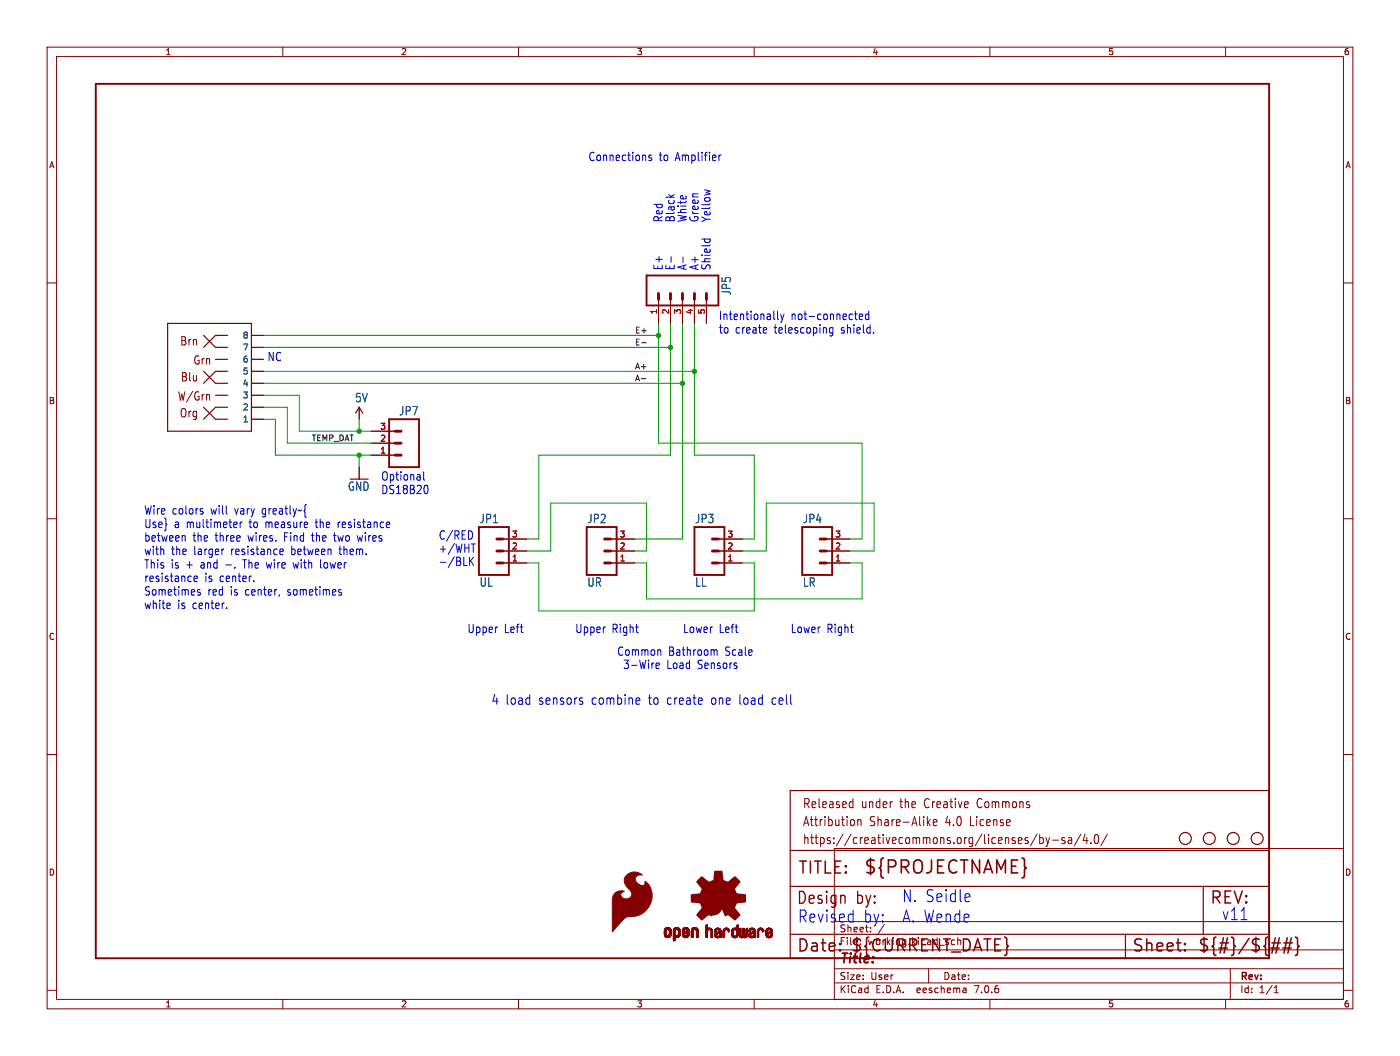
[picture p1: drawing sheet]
<svg xmlns="http://www.w3.org/2000/svg" width="297mm" height="224mm" viewBox="0 0 297 224" stroke-linecap="round" stroke-linejoin="round" font-family="sans-serif">
<defs><g id="words">
<text font-size="3.8" fill="#840000" x="183.1" y="185.7">${PROJECTNAME}</text>
<g font-size="3.5" fill="#840000">
<text x="169.2" y="185.7">TITLE:</text>
<text x="168.9" y="192.1">Design</text>
<text x="256.5" y="192.1">REV:</text>
<text x="168.9" y="202.2">Date:</text>
<text x="180.3" y="202.2">${CURRENT_DATE}</text>
<text x="240" y="202.2">Sheet:</text>
<text x="254" y="202.2">${#}/${##}</text>
</g>
<g font-size="3.5" fill="#0000c2">
<text x="191.3" y="191.5">N. Seidle</text>
<text x="169.2" y="195.8">Revised</text>
<text x="181.6" y="192.1">by:</text>
<text x="183.1" y="195.8">by:</text>
<text x="191.3" y="195.8">A. Wende</text>
<text x="259.1" y="195.3">v11</text>
</g>
<g font-size="2.8" fill="#0000c2">
<text x="104.1" y="149.6">4 load</text>
<text x="114.2" y="149.6">sensors</text>
<text x="125.5" y="149.6">combine</text>
<text x="137.7" y="149.6">to create</text>
<text x="151.2" y="149.6">one</text>
<text x="157.2" y="149.6">load</text>
<text x="164.3" y="149.6">cell</text>
</g>
<text font-size="2.8" fill="#840000" x="178" y="204.8">Title:</text>
<g font-size="2.7" fill="#840000">
<text x="170.2" y="171.7">Released</text>
<text x="182.7" y="171.7">under</text>
<text x="191.1" y="171.7">the</text>
<text x="196.5" y="171.7">Creative</text>
<text x="208" y="171.7">Commons</text>
<text x="170.2" y="175.5">Attribution</text>
<text x="170.2" y="179.3">https://creativecommons.org/licenses/by-sa/4.0/</text>
<text x="184.5" y="175.5">Share-Alike</text>
<text x="200.8" y="175.5">4.0</text>
<text x="206.2" y="175.5">License</text>
</g>
<g font-size="2.5" fill="#0000c2">
<text x="124.7" y="34.3">Connections</text>
<text x="139.8" y="34.3">to</text>
<text x="143.3" y="34.3">Amplifier</text>
<text x="140.7" y="47.2" transform="rotate(-90 140.7 47.2)">Red</text>
<text x="143.3" y="47.2" transform="rotate(-90 143.3 47.2)">Black</text>
<text x="145.8" y="47.2" transform="rotate(-90 145.8 47.2)">White</text>
<text x="148.3" y="47.2" transform="rotate(-90 148.3 47.2)">Green</text>
<text x="150.9" y="47.2" transform="rotate(-90 150.9 47.2)">Yellow</text>
<text x="140.7" y="57.4" transform="rotate(-90 140.7 57.4)">E+</text>
<text x="143.3" y="57.4" transform="rotate(-90 143.3 57.4)">E-</text>
<text x="145.8" y="57.4" transform="rotate(-90 145.8 57.4)">A-</text>
<text x="148.3" y="57.4" transform="rotate(-90 148.3 57.4)">A+</text>
<text x="150.9" y="57.4" transform="rotate(-90 150.9 57.4)">Shield</text>
<text x="152.4" y="68">Intentionally</text>
<text x="152.4" y="70.9">to</text>
<text x="155.9" y="70.9">create</text>
<text x="164.3" y="70.9">telescoping</text>
<text x="167.7" y="68">not-connected</text>
<text x="178.6" y="70.9">shield.</text>
<text x="56.6" y="76.7">NC</text>
<text x="80.8" y="102">Optional</text>
<text x="80.8" y="104.9">DS18B20</text>
<text x="30.5" y="109.3">Wire colors</text>
<text x="30.5" y="112.1">Use}</text>
<text x="36.9" y="112.1">a multimeter</text>
<text x="44.8" y="109.3">will</text>
<text x="49.9" y="109.3">vary</text>
<text x="53" y="112.1">to</text>
<text x="55.9" y="109.3">greatly~{</text>
<text x="56.6" y="112.1">measure</text>
<text x="67.4" y="112.1">the</text>
<text x="72.2" y="112.1">resistance</text>
<text x="30.5" y="115">between</text>
<text x="30.5" y="117.8">with</text>
<text x="36.3" y="117.8">the</text>
<text x="40.9" y="115">the</text>
<text x="41.2" y="117.8">larger</text>
<text x="45.7" y="115">three</text>
<text x="49.2" y="117.8">resistance</text>
<text x="52.8" y="115">wires.</text>
<text x="60.5" y="115">Find</text>
<text x="62" y="117.8">between</text>
<text x="66.6" y="115">the</text>
<text x="71.4" y="115">two</text>
<text x="72.4" y="117.8">them.</text>
<text x="76.5" y="115">wires</text>
<text x="93" y="117.4">+/WHT</text>
<text x="93" y="114.6">C/RED</text>
<text x="30.5" y="120.7">This</text>
<text x="30.5" y="123.6">resistance</text>
<text x="36.2" y="120.7">is +</text>
<text x="42.7" y="120.7">and</text>
<text x="43.4" y="123.6">is center.</text>
<text x="48.1" y="120.7">-.</text>
<text x="52" y="120.7">The wire</text>
<text x="62.9" y="120.7">with</text>
<text x="68.8" y="120.7">lower</text>
<text x="93" y="120.1">-/BLK</text>
<text x="30.5" y="126.4">Sometimes</text>
<text x="30.5" y="129.3">white</text>
<text x="37.6" y="129.3">is center.</text>
<text x="44" y="126.4">red</text>
<text x="48.9" y="126.4">is center,</text>
<text x="61.3" y="126.4">sometimes</text>
<text x="99.1" y="134.4">Upper</text>
<text x="106.9" y="134.4">Left</text>
<text x="121.9" y="134.4">Upper</text>
<text x="129.8" y="134.4">Right</text>
<text x="144.8" y="134.4">Lower</text>
<text x="152.5" y="134.4">Left</text>
<text x="167.6" y="134.4">Lower</text>
<text x="175.4" y="134.4">Right</text>
<text x="130.8" y="139.2">Common</text>
<text x="132.1" y="142">3-Wire</text>
<text x="141.4" y="142">Load</text>
<text x="141.8" y="139.2">Bathroom</text>
<text x="148" y="142">Sensors</text>
<text x="153.9" y="139.2">Scale</text>
</g>
<g font-size="2.5" fill="#006464">
<text x="155.3" y="62.7" transform="rotate(-90 155.3 62.7)">JP5</text>
<text x="75.2" y="85.5">5V</text>
<text x="84.6" y="88.3">JP7</text>
<text x="73.7" y="104.3">GND</text>
<text x="101.7" y="111.1">JP1</text>
<text x="124.5" y="111.1">JP2</text>
<text x="147.4" y="111.1">JP3</text>
<text x="170.2" y="111.1">JP4</text>
<text x="101.7" y="124.6">UL</text>
<text x="124.5" y="124.6">UR</text>
<text x="147.4" y="124.6">LL</text>
<text x="170.2" y="124.6">LR</text>
</g>
<g font-size="2.5" fill="#840000">
<text x="38.1" y="73.5">Brn</text>
<text x="40.9" y="77.6">Grn</text>
<text x="38.2" y="81.1">Blu</text>
<text x="37.6" y="85.2">W/Grn</text>
<text x="38" y="88.8">Org</text>
</g>
<g font-size="2.1" fill="#840000">
<text x="178" y="197.9">Sheet:</text>
<text x="178" y="200.6">File:</text>
<text x="184.1" y="200.6">working.kicad_sch</text>
<text x="178" y="208">Size:</text>
<text x="184.7" y="208">User</text>
<text x="200" y="208">Date:</text>
<text x="263" y="208.2">Rev:</text>
<text x="178" y="210.8">KiCad</text>
<text x="185.7" y="210.8">E.D.A.</text>
<text x="194.6" y="210.8">eeschema</text>
<text x="207" y="210.8">7.0.6</text>
<text x="263" y="210.8">Id:</text>
<text x="267.1" y="210.8">1/1</text>
</g>
<text font-size="2.1" fill="#0000c2" x="186.2" y="197.9">/</text>
<g font-size="1.8" fill="#840000">
<text x="35" y="11.9">1</text>
<text x="85" y="11.9">2</text>
<text x="135" y="11.9">3</text>
<text x="185" y="11.9">4</text>
<text x="235" y="11.9">5</text>
<text x="285" y="11.9">6</text>
<text x="10.3" y="35.9">A</text>
<text x="285.3" y="35.9">A</text>
<text x="10.3" y="85.9">B</text>
<text x="285.3" y="85.9">B</text>
<text x="10.3" y="135.9">C</text>
<text x="285.3" y="135.9">C</text>
<text x="10.3" y="185.9">D</text>
<text x="285.3" y="185.9">D</text>
<text x="35" y="213.8">1</text>
<text x="85" y="213.8">2</text>
<text x="135" y="213.8">3</text>
<text x="185" y="213.8">4</text>
<text x="235" y="213.8">5</text>
<text x="285" y="213.8">6</text>
</g>
<g font-size="1.8" fill="#006464">
<text x="51.4" y="72">8</text>
<text x="51.4" y="77.1">6</text>
<text x="51.4" y="74.5">7</text>
<text x="51.4" y="82.1">4</text>
<text x="51.4" y="79.6">5</text>
<text x="51.4" y="89.8">1</text>
<text x="51.4" y="87.2">2</text>
<text x="51.4" y="84.7">3</text>
</g>
<g font-size="1.8" fill="#a90000">
<text x="139.4" y="66.7" transform="rotate(-90 139.4 66.7)">1</text>
<text x="142" y="66.7" transform="rotate(-90 142 66.7)">2</text>
<text x="144.5" y="66.7" transform="rotate(-90 144.5 66.7)">3</text>
<text x="147.1" y="66.7" transform="rotate(-90 147.1 66.7)">4</text>
<text x="149.6" y="66.7" transform="rotate(-90 149.6 66.7)">5</text>
<text x="80.6" y="93.7">2</text>
<text x="80.6" y="91.2">3</text>
<text x="80.6" y="96.3">1</text>
<text x="108.5" y="119.1">1</text>
<text x="108.5" y="116.6">2</text>
<text x="108.5" y="114">3</text>
<text x="131.4" y="119.1">1</text>
<text x="131.4" y="116.6">2</text>
<text x="131.4" y="114">3</text>
<text x="154.2" y="119.1">1</text>
<text x="154.2" y="116.6">2</text>
<text x="154.2" y="114">3</text>
<text x="177.1" y="119.1">1</text>
<text x="177.1" y="116.6">2</text>
<text x="177.1" y="114">3</text>
</g>
<g font-size="1.7" fill="#0f0f0f">
<text x="134.6" y="70.8">E+</text>
<text x="134.6" y="73.3">E-</text>
<text x="134.6" y="78.4">A+</text>
<text x="134.6" y="80.9">A-</text>
<text x="66" y="93.6">TEMP_DAT</text>
</g>
</g></defs>
<g fill="none" stroke="#840000" stroke-width=".21">
<path d="M10 10h277v203.9h-277zM12 12h273v199.9h-273zM60 10v2M110 10v2M160 10v2M210 10v2M260 10v2M10 60h2M285 60h2M53.3 78.7h2.6M53.3 76.2h2.6M53.3 73.7h2.6"/>
<path d="M53.3 71.1h2.6M139.7 63.5v5.1M142.2 63.5v5.1M144.8 63.5v5.1M147.3 63.5v5.1M149.9 63.5v5.1M44.3 83.7l.2 .2v.9M53.3 88.9h2.6M53.3 86.4h2.6M53.3 83.8h2.6M53.3 81.3h2.6M76.2 86.4v2.5"/>
<path d="M76.2 99.1v2.5M78.7 96.5h5.1M78.7 94h5.1M78.7 91.4h5.1M10 110h2M106.7 119.4h5.1M106.7 116.8h5.1M106.7 114.3h5.1M129.5 119.4h5.1M129.5 116.8h5.1M129.5 114.3h5.1M152.4 119.4h5.1"/>
<path d="M152.4 116.8h5.1M152.4 114.3h5.1M175.3 119.4h5M175.3 116.8h5M175.3 114.3h5M285 110h2M10 160h2M285 160h2M177 179.9h108v32h-108zM180.5 170l.4 .1M180.9 169.3v2M180.9 171.2l-.4 .1"/>
<path d="M181.2 174v.9M182 173.8v1.3M182 174l.2-.2 .4 .1 .1 1.2M196.9 174.4l.5 .7M197.4 173.8l-.7 .7M198 174.4l.8-.1-.1-.4-.5-.1-.2 .3 .1 .9h.6M220 176.9l-1.4 2.5M220.6 177v1.9M220.6 177.7l.4-.1 .3 .4-.1 .8h-.6M221.9 177.6l.4 1.3M222.3 178.9l-.4 .6M222.7 177.6l-.4 1.3"/>
<path d="M223.3 178.2h1.2M225.9 177.7l-.4-.1-.2 .3v.3l.6 .1v.5h-.6M226.7 177.7h.6l.1 1.2M227.4 178.1l-.6 .1a.4 .4 0 0 0-.2 .3 .4 .4 0 0 0 .2 .4l.6-.1M229.3 176.9l-1.4 2.5M230.2 176.9l-.4 1.4h1M230.6 177.6v1.3M231.4 178.7v.2M232.4 177.1l.3-.1a1.34 1.34 0 0 1 0 1.9h-.2a1.44 1.44 0 0 1-.1-1.8zM234.9 176.9l-1.4 2.5M177 195.4h108M187.6 196l-1.3 2"/>
<path d="M10 210h2M60 211.9v2M110 211.9v2M160 211.9v2M177 208.4h108M177 205.4h108M177 201.4h108M197 205.4v3M204.9 209.6l.1 .9M205 210.4l-.2 .1M205 209.9h-.2M210 211.9v2"/>
<path d="M260 211.9v2M261 205.4v6.5M270.3 210.5h.9M270.3 209.4l.4-.4v1.5M285 210h2"/>
</g>
<g fill="none" stroke="#840000" stroke-width=".25">
<path d="M35.6 68.6h17.7v22.8h-17.7zM43.2 71.1l2.5 2.6h2.6M43.2 78.7l2.5 2.6h2.6M45.7 76.2h2.6M48.3 71.1h-2.6l-2.5 2.6M48.3 78.7h-2.6l-2.5 2.6M43.2 86.4l2.5 2.5h2.6M45.7 83.8h2.6M48.3 86.4h-2.6l-2.5 2.5M75.4 87.6l.8-1.2 .8 1.2M167.6 167.6h101.6v35.6h-101.6zM167.6 198.1h101.6"/>
<path d="M167.6 180.3h101.6M167.6 188h101.6M238.8 198.1v5.1M255.3 188v10.1"/>
<circle cx="251.5" cy="177.8" r="1.27"/>
<circle cx="256.5" cy="177.8" r="1.27"/>
<circle cx="261.6" cy="177.8" r="1.27"/>
<circle cx="266.7" cy="177.8" r="1.27"/>
</g>
<path d="M20.3 17.8h248.9v185.4h-248.9zM137.2 58.4h15.2v6.4h-15.2zM82.5 88.9h6.4v10.2h-6.4zM101.6 111.8h6.3v10.1h-6.3zM124.5 111.8h6.3v10.1h-6.3zM147.3 111.8h6.4v10.1h-6.4zM170.2 111.8h6.3v10.1h-6.3z" fill="none" stroke="#840000" stroke-width=".41"/>
<g fill="none" stroke="#840000" stroke-width=".61">
<path d="M139.7 62.2v1.3M142.2 62.2v1.3M144.8 62.2v1.3M147.3 62.2v1.3M149.9 62.2v1.3M83.8 96.5h1.3M83.8 94h1.3M83.8 91.4h1.3M105.4 119.4h1.3M105.4 116.8h1.3M105.4 114.3h1.3M128.3 119.4h1.2"/>
<path d="M128.3 116.8h1.2M128.3 114.3h1.2M151.1 119.4h1.3M151.1 116.8h1.3M151.1 114.3h1.3M174 119.4h1.3M174 116.8h1.3M174 114.3h1.3"/>
</g>
<g fill="#840000" stroke="#840000" stroke-width=".21">
<path d="M140.9 198.1h.4z"/>
<path d="M140.9 198l.4 .1z"/>
<path d="M140.9 198h.4z"/>
<path d="M140.9 197.9l.4 .1z"/>
<path d="M140.9 197.9h.4z"/>
<path d="M140.9 197.8l.4 .1z"/>
<path d="M140.9 197.8h.4z"/>
<path d="M140.9 197.7l.4 .1z"/>
<path d="M140.9 197.7h.4z"/>
<path d="M140.9 197.6l.4 .1z"/>
<path d="M140.9 197.6h.4z"/>
<path d="M140.9 197.5l.4 .1z"/>
<path d="M140.9 197.5h.4z"/>
<path d="M140.9 197.4l.4 .1z"/>
<path d="M140.9 197.4h.4z"/>
<path d="M141 198.2h.4z"/>
<path d="M141 198.2h.3z"/>
<path d="M141 198.1l.3 .1z"/>
<path d="M141 197.4h.3z"/>
<path d="M141 197.3l.3 .1z"/>
<path d="M141 197.3h.3z"/>
<path d="M141 197.3h.4z"/>
<path d="M141 198.3h.4z"/>
<path d="M141 198.2l.4 .1z"/>
<path d="M141 197.2l.4 .1z"/>
<path d="M141 197.2h.4z"/>
<path d="M141 198.3l.5 .1z"/>
<path d="M141 198.3h.5z"/>
<path d="M141 197.1l.5 .1z"/>
<path d="M141 197.1h.5z"/>
<path d="M141 198.4h.5z"/>
<path d="M141 198.4h.6z"/>
<path d="M141 197.1h.6z"/>
<path d="M141 198.4h1.3z"/>
<path d="M141 197.1h1.3z"/>
<path d="M141 198.5h1.3z"/>
<path d="M141 198.4l1.3 .1z"/>
<path d="M141 197l1.3 .1z"/>
<path d="M141 197h1.3z"/>
<path d="M141.1 198.5h1.2z"/>
<path d="M141.1 197h1.2z"/>
<path d="M141.1 197h1.1z"/>
<path d="M141.1 198.5h1.1z"/>
<path d="M141.1 196.9l1.1 .1z"/>
<path d="M141.1 198.5l1.1 .1z"/>
<path d="M141.1 196.9h1.1z"/>
<path d="M141.1 198.6h1.1z"/>
<path d="M141.2 198.6h1z"/>
<path d="M141.2 196.9h1z"/>
<path d="M141.2 198.6l.9 .1z"/>
<path d="M141.2 196.8l.9 .1z"/>
<path d="M141.2 198.7h.9z"/>
<path d="M141.2 196.8h.9z"/>
<path d="M141.3 196.8h.8z"/>
<path d="M141.3 198.7h.8z"/>
<path d="M141.3 198.7h.7z"/>
<path d="M141.3 196.8h.7z"/>
<path d="M141.4 198.7l.6 .1z"/>
<path d="M141.4 196.7l.6 .1z"/>
<path d="M141.4 198.8h.5z"/>
<path d="M141.4 196.7h.5z"/>
<path d="M141.5 198.8h.4z"/>
<path d="M141.5 196.7h.4z"/>
<path d="M141.5 198.8h.3z"/>
<path d="M141.5 196.7h.3z"/>
<path d="M141.6 198.8h.2z"/>
<path d="M141.6 196.7h.2z"/>
<path d="M141.7 197.1h.6z"/>
<path d="M141.8 198.4h.5z"/>
<path d="M141.8 197.1h.5z"/>
<path d="M141.9 198.4h.5z"/>
<path d="M141.9 197.1h.4z"/>
<path d="M141.9 198.3l.5 .1z"/>
<path d="M141.9 198.3h.5z"/>
<path d="M141.9 197.1l.5 .1z"/>
<path d="M141.9 197.2h.5z"/>
<path d="M142 198.3h.4z"/>
<path d="M142 197.2h.4z"/>
<path d="M142 197.2l.4 .1z"/>
<path d="M142 198.2l.4 .1z"/>
<path d="M142 198.2h.4z"/>
<path d="M142 197.3h.4z"/>
<path d="M142 198.1l.4 .1z"/>
<path d="M142 198.1h.4z"/>
<path d="M142 198l.4 .1z"/>
<path d="M142 198h.4z"/>
<path d="M142 197.9l.4 .1z"/>
<path d="M142 197.9h.4z"/>
<path d="M142 197.8l.4 .1z"/>
<path d="M142 197.8h.4z"/>
<path d="M142 197.7l.4 .1z"/>
<path d="M142 197.7h.4z"/>
<path d="M142 197.6l.4 .1z"/>
<path d="M142 197.6h.4z"/>
<path d="M142 197.5l.4 .1z"/>
<path d="M142 197.5h.4z"/>
<path d="M142 197.4l.4 .1z"/>
<path d="M142 197.4h.4z"/>
<path d="M142 197.3l.4 .1z"/>
<path d="M142.9 199.4l.2 .1z"/>
<path d="M142.9 199.4h.2z"/>
<path d="M142.9 199.4h.3z"/>
<path d="M142.9 199.3l.3 .1z"/>
<path d="M142.9 199.3h.3z"/>
<path d="M142.9 199.2l.3 .1z"/>
<path d="M142.9 199.2h.3z"/>
<path d="M142.9 199.1l.3 .1z"/>
<path d="M142.9 199.1h.3z"/>
<path d="M142.9 199l.3 .1z"/>
<path d="M142.9 199h.3z"/>
<path d="M142.9 198.9l.3 .1z"/>
<path d="M142.9 198.9h.3z"/>
<path d="M142.9 198.8l.3 .1z"/>
<path d="M142.9 198.8h.3z"/>
<path d="M142.9 198.8h.4z"/>
<path d="M142.9 198.7l1 .1z"/>
<path d="M142.9 198.7h1z"/>
<path d="M142.9 198.7h1.1z"/>
<path d="M142.9 198.6l1.2 .1z"/>
<path d="M142.9 198.6h1.2z"/>
<path d="M142.9 198.6h1.3z"/>
<path d="M142.9 198.5l1.3 .1z"/>
<path d="M142.9 198.5h1.3z"/>
<path d="M142.9 198.4l1.3 .1z"/>
<path d="M142.9 198.4h1.3z"/>
<path d="M142.9 198.4h.6z"/>
<path d="M142.9 198.4h.5z"/>
<path d="M142.9 198.3l.5 .1z"/>
<path d="M142.9 198.3h.5z"/>
<path d="M142.9 198.3h.4z"/>
<path d="M142.9 198.2l.4 .1z"/>
<path d="M142.9 198.2h.4z"/>
<path d="M142.9 198.2h.3z"/>
<path d="M142.9 198.1l.3 .1z"/>
<path d="M142.9 198.1h.3z"/>
<path d="M142.9 198l.3 .1z"/>
<path d="M142.9 198h.3z"/>
<path d="M142.9 197.9l.3 .1z"/>
<path d="M142.9 197.9h.3z"/>
<path d="M142.9 197.8l.3 .1z"/>
<path d="M142.9 197.8h.3z"/>
<path d="M142.9 197.7l.3 .1z"/>
<path d="M142.9 197.7h.3z"/>
<path d="M142.9 197.6l.3 .1z"/>
<path d="M142.9 197.6h.3z"/>
<path d="M142.9 197.5l.3 .1z"/>
<path d="M142.9 197.5h.3z"/>
<path d="M142.9 197.4l.3 .1z"/>
<path d="M142.9 197.4h.3z"/>
<path d="M142.9 197.3l.3 .1z"/>
<path d="M142.9 197.3h.3z"/>
<path d="M142.9 197.3h.4z"/>
<path d="M142.9 199.5h.1z"/>
<path d="M142.9 197.2l.4 .1z"/>
<path d="M142.9 197.2h.4z"/>
<path d="M142.9 197.2h.5z"/>
<path d="M142.9 197.1l.5 .1z"/>
<path d="M142.9 197.1h.5z"/>
<path d="M142.9 197.1h.6z"/>
<path d="M142.9 197.1h1.3z"/>
<path d="M142.9 197l1.3 .1z"/>
<path d="M142.9 197h1.3z"/>
<path d="M143 197h1.2z"/>
<path d="M143 196.9l1.2 .1z"/>
<path d="M143 196.9h1.2z"/>
<path d="M143 196.9h1.1z"/>
<path d="M143.1 196.9h1z"/>
<path d="M143.1 196.8l1 .1z"/>
<path d="M143.1 196.8h.9z"/>
<path d="M143.2 196.8h.8z"/>
<path d="M143.2 196.8h.7z"/>
<path d="M143.3 196.7l.6 .1z"/>
<path d="M143.3 198.8h.5z"/>
<path d="M143.3 196.7h.5z"/>
<path d="M143.4 198.8h.4z"/>
<path d="M143.4 196.7h.4z"/>
<path d="M143.4 196.7h.3z"/>
<path d="M143.5 198.8h.2z"/>
<path d="M143.5 196.7h.2z"/>
<path d="M143.6 197.1h.6z"/>
<path d="M143.7 198.4h.5z"/>
<path d="M143.7 198.4h.6z"/>
<path d="M143.7 197.1h.6z"/>
<path d="M143.8 198.4h.5z"/>
<path d="M143.8 197.1h.5z"/>
<path d="M143.8 198.3l.5 .1z"/>
<path d="M143.8 197.1l.5 .1z"/>
<path d="M143.8 198.3h.5z"/>
<path d="M143.8 197.2h.5z"/>
<path d="M143.9 198.3h.4z"/>
<path d="M143.9 197.2h.4z"/>
<path d="M143.9 197.2l.4 .1z"/>
<path d="M143.9 198.2l.4 .1z"/>
<path d="M143.9 197.3h.4z"/>
<path d="M143.9 198.2h.4z"/>
<path d="M143.9 198.1l.4 .1z"/>
<path d="M143.9 198.1h.4z"/>
<path d="M143.9 197.4h.4z"/>
<path d="M143.9 197.3l.4 .1z"/>
<path d="M143.9 198l.4 .1z"/>
<path d="M143.9 198h.4z"/>
<path d="M143.9 197.9l.4 .1z"/>
<path d="M143.9 197.9h.4z"/>
<path d="M143.9 197.8l.4 .1z"/>
<path d="M143.9 197.8h.4z"/>
<path d="M143.9 197.7l.4 .1z"/>
<path d="M143.9 197.7h.4z"/>
<path d="M143.9 197.6l.4 .1z"/>
<path d="M143.9 197.6h.4z"/>
<path d="M143.9 197.5l.4 .1z"/>
<path d="M143.9 197.5h.4z"/>
<path d="M143.9 197.4l.4 .1z"/>
<path d="M144.8 198.2h.4z"/>
<path d="M144.8 198.1l.4 .1z"/>
<path d="M144.8 198.1h.4z"/>
<path d="M144.8 198.1h.5z"/>
<path d="M144.8 198l.5 .1z"/>
<path d="M144.8 198h.5z"/>
<path d="M144.8 198h.6z"/>
<path d="M144.8 198h.7z"/>
<path d="M144.8 197.9l.7 .1z"/>
<path d="M144.8 197.9h.7z"/>
<path d="M144.8 197.9h.8z"/>
<path d="M144.8 197.9h.9z"/>
<path d="M144.8 197.8l.9 .1z"/>
<path d="M144.8 197.8h.9z"/>
<path d="M144.8 197.8h1z"/>
<path d="M144.8 197.8h1.1z"/>
<path d="M144.8 197.7l1.1 .1z"/>
<path d="M144.8 197.7h1.2z"/>
<path d="M144.8 197.7h1.3z"/>
<path d="M144.8 197.6l1.4 .1z"/>
<path d="M144.8 197.6h1.4z"/>
<path d="M144.8 197.6h.4z"/>
<path d="M144.8 197.6h.3z"/>
<path d="M144.8 197.5l.3 .1z"/>
<path d="M144.8 197.5h.3z"/>
<path d="M144.8 197.4l.3 .1z"/>
<path d="M144.8 197.4h.3z"/>
<path d="M144.8 197.4h.4z"/>
<path d="M144.8 197.3l.4 .1z"/>
<path d="M144.8 197.3h.4z"/>
<path d="M144.8 198.3h.5z"/>
<path d="M144.8 198.3h.4z"/>
<path d="M144.8 198.2l.4 .1z"/>
<path d="M144.8 197.2l.4 .1z"/>
<path d="M144.8 197.2h.4z"/>
<path d="M144.8 198.4h.5z"/>
<path d="M144.8 198.3l.5 .1z"/>
<path d="M144.8 197.2h.5z"/>
<path d="M144.8 197.1l.5 .1z"/>
<path d="M144.8 197.1h.5z"/>
<path d="M144.8 198.4h.6z"/>
<path d="M144.8 197.1h.6z"/>
<path d="M144.8 198.4h1.3z"/>
<path d="M144.9 198.5h1.2z"/>
<path d="M144.9 198.4l1.2 .1z"/>
<path d="M144.9 197.1h1.2z"/>
<path d="M144.9 197l1.2 .1z"/>
<path d="M144.9 197h1.2z"/>
<path d="M144.9 198.5l1.1 .1z"/>
<path d="M144.9 198.6h1.1z"/>
<path d="M144.9 196.9l1.2 .1z"/>
<path d="M144.9 196.9h1.2z"/>
<path d="M145 198.6h1z"/>
<path d="M145 196.9h1z"/>
<path d="M145 198.6l1 .1z"/>
<path d="M145 196.8l1 .1z"/>
<path d="M145 198.7h.9z"/>
<path d="M145.1 196.8h.9z"/>
<path d="M145.1 198.7h.8z"/>
<path d="M145.1 196.8h.8z"/>
<path d="M145.1 196.8h.7z"/>
<path d="M145.2 198.7h.6z"/>
<path d="M145.2 196.7l.6 .1z"/>
<path d="M145.2 198.7l.6 .1z"/>
<path d="M145.2 196.7h.6z"/>
<path d="M145.2 198.8h.6z"/>
<path d="M145.2 197.6h1z"/>
<path d="M145.3 197.6h.9z"/>
<path d="M145.3 196.7h.4z"/>
<path d="M145.3 198.8h.4z"/>
<path d="M145.3 198.8h.3z"/>
<path d="M145.4 198.8h.2z"/>
<path d="M145.4 197.6h.8z"/>
<path d="M145.4 196.7h.2z"/>
<path d="M145.4 197.5l.8 .1z"/>
<path d="M145.4 197.5h.8z"/>
<path d="M145.5 197.5h.7z"/>
<path d="M145.6 197.5h.6z"/>
<path d="M145.6 197.1h.5z"/>
<path d="M145.6 198.4h.5z"/>
<path d="M145.6 197.1h.6z"/>
<path d="M145.6 197.4l.6 .1z"/>
<path d="M145.7 198.4h.5z"/>
<path d="M145.7 197.4h.5z"/>
<path d="M145.7 197.1h.5z"/>
<path d="M145.7 197.1l.5 .1z"/>
<path d="M145.7 198.3l.5 .1z"/>
<path d="M145.7 197.2h.5z"/>
<path d="M145.7 198.3h.5z"/>
<path d="M145.8 198.3h.4z"/>
<path d="M145.8 197.2h.4z"/>
<path d="M145.8 197.4h.4z"/>
<path d="M145.8 197.2l.4 .1z"/>
<path d="M145.8 197.3h.4z"/>
<path d="M145.8 198.2l.4 .1z"/>
<path d="M145.8 198.2h.4z"/>
<path d="M145.8 197.3l.4 .1z"/>
<path d="M145.8 198.1l.4 .1z"/>
<path d="M145.8 198.1h.4z"/>
<path d="M145.9 198.1h.3z"/>
<path d="M145.9 198l.3 .1z"/>
<path d="M145.9 198h.3z"/>
<path d="M146 198h.2z"/>
<path d="M146 197.9l.2 .1z"/>
<path d="M146 197.9h.2z"/>
<path d="M146.7 198.7h.2z"/>
<path d="M146.7 198.7h.3z"/>
<path d="M146.7 198.6l.3 .1z"/>
<path d="M146.7 198.6h.4z"/>
<path d="M146.7 198.5l.4 .1z"/>
<path d="M146.7 198.5h.4z"/>
<path d="M146.7 198.4l.4 .1z"/>
<path d="M146.7 198.4h.4z"/>
<path d="M146.7 198.3l.4 .1z"/>
<path d="M146.7 198.3h.4z"/>
<path d="M146.7 198.2l.4 .1z"/>
<path d="M146.7 198.2h.4z"/>
<path d="M146.7 198.1l.4 .1z"/>
<path d="M146.7 198.1h.4z"/>
<path d="M146.7 198l.4 .1z"/>
<path d="M146.7 198h.4z"/>
<path d="M146.7 197.9l.4 .1z"/>
<path d="M146.7 197.9h.4z"/>
<path d="M146.7 197.8l.4 .1z"/>
<path d="M146.7 197.8h.4z"/>
<path d="M146.7 197.7l.4 .1z"/>
<path d="M146.7 197.7h.4z"/>
<path d="M146.7 197.6l.4 .1z"/>
<path d="M146.7 197.6h.4z"/>
<path d="M146.7 197.5l.4 .1z"/>
<path d="M146.7 197.5h.4z"/>
<path d="M146.7 197.4l.4 .1z"/>
<path d="M146.7 197.4h.4z"/>
<path d="M146.7 197.3l.4 .1z"/>
<path d="M146.7 197.3h.4z"/>
<path d="M146.7 198.7l.2 .1z"/>
<path d="M146.7 198.8h.1z"/>
<path d="M146.7 197.2l.4 .1z"/>
<path d="M146.7 197.2h.4z"/>
<path d="M146.7 197.2h.5z"/>
<path d="M146.7 197.1l.5 .1z"/>
<path d="M146.7 197.1h.5z"/>
<path d="M146.7 197.1h.6z"/>
<path d="M146.8 197.1h.6z"/>
<path d="M146.8 197.1h1.3z"/>
<path d="M146.8 197l1.3 .1z"/>
<path d="M146.8 197h1.3z"/>
<path d="M146.8 197h1.2z"/>
<path d="M146.8 196.9l1.2 .1z"/>
<path d="M146.8 196.9h1.2z"/>
<path d="M146.9 196.9h1.1z"/>
<path d="M146.9 196.9h1z"/>
<path d="M146.9 196.8l1 .1z"/>
<path d="M146.9 196.8h1z"/>
<path d="M147 196.8h.8z"/>
<path d="M147.1 196.8h.6z"/>
<path d="M147.1 196.7l.6 .1z"/>
<path d="M147.1 196.7h.6z"/>
<path d="M147.2 196.7h.4z"/>
<path d="M147.3 196.7h.3z"/>
<path d="M147.3 196.7h.2z"/>
<path d="M147.5 197.1h.6z"/>
<path d="M147.6 197.1h.5z"/>
<path d="M147.6 197.1l.5 .1z"/>
<path d="M147.6 197.2h.5z"/>
<path d="M147.7 197.2h.4z"/>
<path d="M147.7 197.2l.4 .1z"/>
<path d="M147.7 197.3h.4z"/>
<path d="M147.7 198.7h.3z"/>
<path d="M147.7 198.7h.4z"/>
<path d="M147.7 198.6l.4 .1z"/>
<path d="M147.7 198.6h.5z"/>
<path d="M147.7 198.5l.5 .1z"/>
<path d="M147.7 198.5h.5z"/>
<path d="M147.7 198.4l.5 .1z"/>
<path d="M147.7 198.4h.5z"/>
<path d="M147.7 198.3l.5 .1z"/>
<path d="M147.7 198.3h.5z"/>
<path d="M147.7 198.2l.5 .1z"/>
<path d="M147.7 198.2h.5z"/>
<path d="M147.7 198.1l.5 .1z"/>
<path d="M147.7 198.1h.5z"/>
<path d="M147.7 198l.5 .1z"/>
<path d="M147.7 198h.5z"/>
<path d="M147.7 197.9l.5 .1z"/>
<path d="M147.7 197.9h.5z"/>
<path d="M147.7 197.8l.5 .1z"/>
<path d="M147.7 197.8h.5z"/>
<path d="M147.7 197.7l.5 .1z"/>
<path d="M147.7 197.7h.5z"/>
<path d="M147.7 197.6l.5 .1z"/>
<path d="M147.7 197.6h.5z"/>
<path d="M147.7 197.5l.5 .1z"/>
<path d="M147.7 197.5h.5z"/>
<path d="M147.7 197.4l.5 .1z"/>
<path d="M147.7 197.4h.5z"/>
<path d="M147.7 197.3l.5 .1z"/>
<path d="M147.8 198.7l.2 .1z"/>
<path d="M147.8 198.7h.2z"/>
<path d="M147.8 198.8h.1z"/>
<path d="M149.8 198.8h.1z"/>
<path d="M149.8 198.8h.2z"/>
<path d="M149.8 196.3h.3z"/>
<path d="M149.8 198.7l.2 .1z"/>
<path d="M149.8 198.7h.2z"/>
<path d="M149.8 198.7h.3z"/>
<path d="M149.8 198.6l.3 .1z"/>
<path d="M149.8 198.6h.3z"/>
<path d="M149.8 198.5l.3 .1z"/>
<path d="M149.8 198.5h.3z"/>
<path d="M149.8 198.4l.3 .1z"/>
<path d="M149.8 198.4h.3z"/>
<path d="M149.8 198.3l.3 .1z"/>
<path d="M149.8 198.3h.3z"/>
<path d="M149.8 198.2l.3 .1z"/>
<path d="M149.8 198.2h.3z"/>
<path d="M149.8 198.1l.3 .1z"/>
<path d="M149.8 198.1h.3z"/>
<path d="M149.8 198l.3 .1z"/>
<path d="M149.8 198h.3z"/>
<path d="M149.8 197.9l.3 .1z"/>
<path d="M149.8 197.9h.3z"/>
<path d="M149.8 197.8l.3 .1z"/>
<path d="M149.8 197.8h.3z"/>
<path d="M149.8 197.7l.3 .1z"/>
<path d="M149.8 197.7h.3z"/>
<path d="M149.8 197.6l.3 .1z"/>
<path d="M149.8 197.6h.3z"/>
<path d="M149.8 197.5l.3 .1z"/>
<path d="M149.8 197.5h.3z"/>
<path d="M149.8 197.4l.3 .1z"/>
<path d="M149.8 197.4h.3z"/>
<path d="M149.8 197.3l.3 .1z"/>
<path d="M149.8 197.3h.3z"/>
<path d="M149.8 197.3h.4z"/>
<path d="M149.8 197.2l.4 .1z"/>
<path d="M149.8 197.2h.4z"/>
<path d="M149.8 197.2h.5z"/>
<path d="M149.8 197.1l.5 .1z"/>
<path d="M149.8 197.1h.5z"/>
<path d="M149.8 197.1h.6z"/>
<path d="M149.8 197.1h1.2z"/>
<path d="M149.8 197l1.2 .1z"/>
<path d="M149.8 197h1.2z"/>
<path d="M149.8 197h1.1z"/>
<path d="M149.8 196.9l1.1 .1z"/>
<path d="M149.8 196.9h1.1z"/>
<path d="M149.8 196.9h1z"/>
<path d="M149.8 196.9h.3z"/>
<path d="M149.8 196.8l.3 .1z"/>
<path d="M149.8 196.8h.3z"/>
<path d="M149.8 196.7l.3 .1z"/>
<path d="M149.8 196.7h.3z"/>
<path d="M149.8 196.6l.3 .1z"/>
<path d="M149.8 196.6h.3z"/>
<path d="M149.8 196.5l.3 .1z"/>
<path d="M149.8 196.5h.3z"/>
<path d="M149.8 196.4l.3 .1z"/>
<path d="M149.8 196.4h.3z"/>
<path d="M149.8 196.3l.3 .1z"/>
<path d="M149.8 196.2l.3 .1z"/>
<path d="M149.8 196.2h.3z"/>
<path d="M149.9 196.2h.2z"/>
<path d="M150.2 196.9h.6z"/>
<path d="M150.2 196.9h.5z"/>
<path d="M150.3 196.8l.4 .1z"/>
<path d="M150.3 196.8h.4z"/>
<path d="M150.5 197.1h.5z"/>
<path d="M150.6 197.1h.4z"/>
<path d="M150.7 197.1l.4 .1z"/>
<path d="M150.7 197.2h.4z"/>
<path d="M150.8 197.2h.3z"/>
<path d="M150.8 197.2l.3 .1z"/>
<path d="M150.8 197.3h.3z"/>
<path d="M150.8 197.3l.3 .1z"/>
<path d="M150.8 197.4h.3z"/>
<path d="M150.9 197.4h.2z"/>
<path d="M150.9 197.5h.2z"/>
<path d="M150.9 197.4l.2 .1z"/>
<path d="M150.9 198.8h.1z"/>
<path d="M150.9 198.8h.2z"/>
<path d="M150.9 198.7l.2 .1z"/>
<path d="M150.9 198.7h.2z"/>
<path d="M150.9 198.6l.2 .1z"/>
<path d="M150.9 198.6h.2z"/>
<path d="M150.9 198.5l.2 .1z"/>
<path d="M150.9 198.5h.2z"/>
<path d="M150.9 198.4l.2 .1z"/>
<path d="M150.9 198.4h.2z"/>
<path d="M150.9 198.3l.2 .1z"/>
<path d="M150.9 198.3h.2z"/>
<path d="M150.9 198.2l.2 .1z"/>
<path d="M150.9 198.2h.2z"/>
<path d="M150.9 198.1l.2 .1z"/>
<path d="M150.9 198.1h.2z"/>
<path d="M150.9 198l.2 .1z"/>
<path d="M150.9 198h.2z"/>
<path d="M150.9 197.9l.2 .1z"/>
<path d="M150.9 197.9h.2z"/>
<path d="M150.9 197.8l.2 .1z"/>
<path d="M150.9 197.8h.2z"/>
<path d="M150.9 197.7l.2 .1z"/>
<path d="M150.9 197.7h.2z"/>
<path d="M150.9 197.6l.2 .1z"/>
<path d="M150.9 197.6h.2z"/>
<path d="M150.9 197.5l.2 .1z"/>
<path d="M151.6 198.4h.3z"/>
<path d="M151.6 198.3l.3 .1z"/>
<path d="M151.6 198.3h.3z"/>
<path d="M151.6 198.2l.3 .1z"/>
<path d="M151.6 198.2h.3z"/>
<path d="M151.6 197.6h.2z"/>
<path d="M151.6 197.5l.3 .1z"/>
<path d="M151.6 197.5h.3z"/>
<path d="M151.6 198.4l.4 .1z"/>
<path d="M151.6 198.4h.4z"/>
<path d="M151.6 198.2h.4z"/>
<path d="M151.6 197.6h.1z"/>
<path d="M151.6 197.4l.3 .1z"/>
<path d="M151.6 197.4h.3z"/>
<path d="M151.6 198.5h.4z"/>
<path d="M151.6 198.1l.4 .1z"/>
<path d="M151.6 198.1h.4z"/>
<path d="M151.6 197.3l.3 .1z"/>
<path d="M151.6 197.3h.3z"/>
<path d="M151.6 198.5h.5z"/>
<path d="M151.6 198.1h.5z"/>
<path d="M151.6 198.1h.6z"/>
<path d="M151.6 197.3h.4z"/>
<path d="M151.7 198.6h.8z"/>
<path d="M151.7 198.5l.4 .1z"/>
<path d="M151.7 198l.5 .1z"/>
<path d="M151.7 197.2l.3 .1z"/>
<path d="M151.7 197.2h.3z"/>
<path d="M151.7 198h.5z"/>
<path d="M151.7 197.2h.4z"/>
<path d="M151.7 198h.6z"/>
<path d="M151.7 198h.7z"/>
<path d="M151.7 197.1l.4 .1z"/>
<path d="M151.7 197.1h.5z"/>
<path d="M151.7 198.6l.8 .1z"/>
<path d="M151.7 197.9l.7 .1z"/>
<path d="M151.7 197.1h.6z"/>
<path d="M151.7 198.7h.8z"/>
<path d="M151.7 197.9h.7z"/>
<path d="M151.7 197.1h1.1z"/>
<path d="M151.8 198.7h.7z"/>
<path d="M151.8 197.9h.6z"/>
<path d="M151.8 197.1h1z"/>
<path d="M151.8 197.9h.7z"/>
<path d="M151.8 197l1 .1z"/>
<path d="M151.8 197h1z"/>
<path d="M151.8 197.9h.8z"/>
<path d="M151.8 197h.9z"/>
<path d="M151.9 197h.8z"/>
<path d="M151.9 198.7l.6 .1z"/>
<path d="M151.9 197.8l1.1 .1z"/>
<path d="M151.9 196.9l.8 .1z"/>
<path d="M151.9 198.8h.6z"/>
<path d="M151.9 196.9h.8z"/>
<path d="M151.9 197.8h1.1z"/>
<path d="M151.9 196.9h.7z"/>
<path d="M152 197.8h1z"/>
<path d="M152 198.8h.5z"/>
<path d="M152 196.9h.6z"/>
<path d="M152 198.8h.4z"/>
<path d="M152 196.9h.5z"/>
<path d="M152.1 197.8h.9z"/>
<path d="M152.1 196.8l.4 .1z"/>
<path d="M152.1 196.8h.4z"/>
<path d="M152.1 197.7l.9 .1z"/>
<path d="M152.2 197.7h.8z"/>
<path d="M152.2 198.5l.2 .1z"/>
<path d="M152.2 196.8h.2z"/>
<path d="M152.3 198.5h.1z"/>
<path d="M152.3 197.7h.7z"/>
<path d="M152.3 197.1h.6z"/>
<path d="M152.4 197.1h.5z"/>
<path d="M152.4 197.6l.6 .1z"/>
<path d="M152.4 197.6h.6z"/>
<path d="M152.5 197.1l.4 .1z"/>
<path d="M152.5 197.6h.5z"/>
<path d="M152.5 197.2h.4z"/>
<path d="M152.6 197.2h.3z"/>
<path d="M152.6 197.6h.4z"/>
<path d="M152.6 197.2l.3 .1z"/>
<path d="M152.6 197.3h.3z"/>
<path d="M152.6 197.5l.4 .1z"/>
<path d="M152.6 197.9h.4z"/>
<path d="M152.6 197.5h.4z"/>
<path d="M152.6 197.3h.4z"/>
<path d="M152.6 197.4h.4z"/>
<path d="M152.6 197.3l.4 .1z"/>
<path d="M152.7 197.9h.3z"/>
<path d="M152.7 197.5h.3z"/>
<path d="M152.7 197.4h.3z"/>
<path d="M152.7 198.8h.1z"/>
<path d="M152.7 198.8h.2z"/>
<path d="M152.7 198.7l.2 .1z"/>
<path d="M152.7 198.7h.3z"/>
<path d="M152.7 198.6l.3 .1z"/>
<path d="M152.7 198.6h.3z"/>
<path d="M152.7 198.5l.3 .1z"/>
<path d="M152.7 198.5h.3z"/>
<path d="M152.7 198.4l.3 .1z"/>
<path d="M152.7 198.4h.3z"/>
<path d="M152.7 198.3l.3 .1z"/>
<path d="M152.7 198.3h.3z"/>
<path d="M152.7 198.2l.3 .1z"/>
<path d="M152.7 198.2h.3z"/>
<path d="M152.7 198.1l.3 .1z"/>
<path d="M152.7 198.1h.3z"/>
<path d="M152.7 198l.3 .1z"/>
<path d="M152.7 198h.3z"/>
<path d="M152.7 197.9l.3 .1z"/>
<path d="M152.7 197.4l.3 .1z"/>
<path d="M153.4 198.8h.1z"/>
<path d="M153.4 198.8h.2z"/>
<path d="M153.4 198.7l.2 .1z"/>
<path d="M153.4 198.7h.3z"/>
<path d="M153.4 198.6l.3 .1z"/>
<path d="M153.4 198.6h.3z"/>
<path d="M153.4 198.5l.3 .1z"/>
<path d="M153.4 198.5h.3z"/>
<path d="M153.4 198.4l.3 .1z"/>
<path d="M153.4 198.4h.3z"/>
<path d="M153.4 198.3l.3 .1z"/>
<path d="M153.4 198.3h.3z"/>
<path d="M153.4 198.2l.3 .1z"/>
<path d="M153.4 198.2h.3z"/>
<path d="M153.4 198.1l.3 .1z"/>
<path d="M153.4 198.1h.3z"/>
<path d="M153.4 198l.3 .1z"/>
<path d="M153.4 198h.3z"/>
<path d="M153.4 197.9l.3 .1z"/>
<path d="M153.4 197.9h.3z"/>
<path d="M153.4 197.8l.3 .1z"/>
<path d="M153.4 197.8h.3z"/>
<path d="M153.4 197.7l.3 .1z"/>
<path d="M153.4 197.7h.3z"/>
<path d="M153.4 197.6l.3 .1z"/>
<path d="M153.4 197.6h.3z"/>
<path d="M153.4 197.5l.3 .1z"/>
<path d="M153.4 197.5h.3z"/>
<path d="M153.4 197.4l.3 .1z"/>
<path d="M153.4 197.4h.3z"/>
<path d="M153.4 197.3l.3 .1z"/>
<path d="M153.4 197.3h.3z"/>
<path d="M153.4 197.3h.4z"/>
<path d="M153.5 197.3h.3z"/>
<path d="M153.5 197.2l.3 .1z"/>
<path d="M153.5 197.2h.3z"/>
<path d="M153.5 197.2h.4z"/>
<path d="M153.5 197.1l.4 .1z"/>
<path d="M153.5 197.1h.5z"/>
<path d="M153.5 197.1h.6z"/>
<path d="M153.5 197.1h1.2z"/>
<path d="M153.6 197.1h1z"/>
<path d="M153.6 197l1 .1z"/>
<path d="M153.6 197h1z"/>
<path d="M153.7 197h.8z"/>
<path d="M153.7 196.9l.8 .1z"/>
<path d="M153.7 196.9h.8z"/>
<path d="M153.8 196.9h.7z"/>
<path d="M153.8 196.9h.6z"/>
<path d="M153.9 196.8l.4 .1z"/>
<path d="M153.9 196.8h.4z"/>
<path d="M154 196.8h.1z"/>
<path d="M154.1 197.1h.6z"/>
<path d="M154.2 197.1h.5z"/>
<path d="M154.3 197.1l.4 .1z"/>
<path d="M154.3 197.2h.4z"/>
<path d="M154.4 197.2h.3z"/>
<path d="M154.4 197.2l.3 .1z"/>
<path d="M154.4 197.3h.4z"/>
<path d="M154.4 197.3h.3z"/>
<path d="M154.5 197.3l.3 .1z"/>
<path d="M154.5 197.3h.3z"/>
<path d="M154.5 197.4h.3z"/>
<path d="M154.5 197.5h.2z"/>
<path d="M154.5 197.5h.3z"/>
<path d="M154.5 197.4l.3 .1z"/>
<path d="M154.5 197.6h.2z"/>
<path d="M154.5 197.5l.2 .1z"/>
<path d="M154.5 197.6h.1z"/>
<path d="M155.2 198.2h.3z"/>
<path d="M155.2 198.1l.3 .1z"/>
<path d="M155.2 198.1h.3z"/>
<path d="M155.2 198l.3 .1z"/>
<path d="M155.2 198h.3z"/>
<path d="M155.2 197.9l.3 .1z"/>
<path d="M155.2 197.9h.3z"/>
<path d="M155.2 197.8l.3 .1z"/>
<path d="M155.2 197.8h.3z"/>
<path d="M155.2 197.7l.3 .1z"/>
<path d="M155.2 197.7h.3z"/>
<path d="M155.2 197.6l.3 .1z"/>
<path d="M155.2 197.6h.3z"/>
<path d="M155.2 197.5l.3 .1z"/>
<path d="M155.2 197.5h.3z"/>
<path d="M155.2 197.4l.3 .1z"/>
<path d="M155.2 197.4h.3z"/>
<path d="M155.2 198.3h.3z"/>
<path d="M155.2 198.2l.3 .1z"/>
<path d="M155.3 198.3h.2z"/>
<path d="M155.3 197.4h.2z"/>
<path d="M155.3 198.4h.3z"/>
<path d="M155.3 198.3l.3 .1z"/>
<path d="M155.3 198.3h.3z"/>
<path d="M155.3 197.3l.3 .1z"/>
<path d="M155.3 197.3h.3z"/>
<path d="M155.3 197.2l.3 .1z"/>
<path d="M155.3 198.5h.4z"/>
<path d="M155.3 198.4l.3 .1z"/>
<path d="M155.3 197.2h.3z"/>
<path d="M155.3 197.2h.4z"/>
<path d="M155.3 198.5h.5z"/>
<path d="M155.3 197.1l.4 .1z"/>
<path d="M155.3 197.1h.5z"/>
<path d="M155.4 198.6h1.1z"/>
<path d="M155.4 198.5l.5 .1z"/>
<path d="M155.4 197.1h.4z"/>
<path d="M155.4 197.1h.5z"/>
<path d="M155.4 197.1h1.2z"/>
<path d="M155.4 198.6h1z"/>
<path d="M155.4 197l1.2 .1z"/>
<path d="M155.4 197h1.2z"/>
<path d="M155.4 198.6l1 .1z"/>
<path d="M155.4 198.7h1z"/>
<path d="M155.5 198.7h.9z"/>
<path d="M155.5 197h1.1z"/>
<path d="M155.5 198.7h.8z"/>
<path d="M155.5 196.9l1.1 .1z"/>
<path d="M155.5 196.9h1.1z"/>
<path d="M155.6 198.7l.7 .1z"/>
<path d="M155.6 196.9h1z"/>
<path d="M155.6 198.8h.7z"/>
<path d="M155.6 196.9h.6z"/>
<path d="M155.6 198.8h.6z"/>
<path d="M155.7 198.8h.5z"/>
<path d="M155.7 196.9h.5z"/>
<path d="M155.7 198.8h.4z"/>
<path d="M155.7 196.8l.4 .1z"/>
<path d="M155.7 196.8h.4z"/>
<path d="M155.8 196.8h.2z"/>
<path d="M155.9 197.1h.7z"/>
<path d="M156 198.5l.5 .1z"/>
<path d="M156 197.1h.6z"/>
<path d="M156 198.5h.5z"/>
<path d="M156.1 197.1h.5z"/>
<path d="M156.1 198.5h.4z"/>
<path d="M156.1 197.1l.5 .1z"/>
<path d="M156.1 197.2h.5z"/>
<path d="M156.2 197.2h.4z"/>
<path d="M156.2 198.5h.3z"/>
<path d="M156.2 198.4l.3 .1z"/>
<path d="M156.2 198.4h.3z"/>
<path d="M156.2 197.2l.4 .1z"/>
<path d="M156.2 197.3h.4z"/>
<path d="M156.2 198.4h.4z"/>
<path d="M156.3 198.4h.3z"/>
<path d="M156.3 197.3h.3z"/>
<path d="M156.3 196.9h.3z"/>
<path d="M156.3 198.3l.3 .1z"/>
<path d="M156.3 198.3h.3z"/>
<path d="M156.3 197.3l.3 .1z"/>
<path d="M156.3 198.2l.3 .1z"/>
<path d="M156.3 198.2h.3z"/>
<path d="M156.3 198.1h.3z"/>
<path d="M156.3 198l.3 .1z"/>
<path d="M156.3 198h.3z"/>
<path d="M156.3 197.9h.3z"/>
<path d="M156.3 197.8l.3 .1z"/>
<path d="M156.3 197.8h.3z"/>
<path d="M156.3 197.7h.3z"/>
<path d="M156.3 197.6h.3z"/>
<path d="M156.3 197.5h.3z"/>
<path d="M156.3 197.4l.3 .1z"/>
<path d="M156.3 197.4h.3z"/>
<path d="M156.3 196.8l.3 .1z"/>
<path d="M156.3 196.8h.3z"/>
<path d="M156.3 196.7h.3z"/>
<path d="M156.3 196.6h.3z"/>
<path d="M156.3 196.5h.3z"/>
<path d="M156.3 196.4l.3 .1z"/>
<path d="M156.3 196.4h.3z"/>
<path d="M156.3 196.3l.3 .1z"/>
<path d="M156.3 196.3h.3z"/>
<path d="M156.3 198.1l.3 .1z"/>
<path d="M156.3 197.9l.3 .1z"/>
<path d="M156.3 197.7l.3 .1z"/>
<path d="M156.3 197.6l.3 .1z"/>
<path d="M156.3 197.5l.3 .1z"/>
<path d="M156.3 196.7l.3 .1z"/>
<path d="M156.3 196.6l.3 .1z"/>
<path d="M156.3 196.5l.3 .1z"/>
<path d="M156.3 196.2l.3 .1z"/>
<path d="M156.3 196.2h.3z"/>
<path d="M156.4 196.2h.2z"/>
<path d="M156.5 196.2h.1z"/>
<path d="M156.9 198.3h.3z"/>
<path d="M156.9 198.2l.3 .1z"/>
<path d="M156.9 198.2h.3z"/>
<path d="M156.9 198.1l.3 .1z"/>
<path d="M156.9 198.1h.3z"/>
<path d="M156.9 198l.3 .1z"/>
<path d="M156.9 198h.3z"/>
<path d="M156.9 197.9l.3 .1z"/>
<path d="M156.9 197.9h.3z"/>
<path d="M156.9 197.8l.3 .1z"/>
<path d="M156.9 197.8h.3z"/>
<path d="M156.9 197.7l.3 .1z"/>
<path d="M156.9 197.7h.3z"/>
<path d="M156.9 197.6l.3 .1z"/>
<path d="M156.9 197.6h.3z"/>
<path d="M156.9 197.5l.3 .1z"/>
<path d="M156.9 197.5h.3z"/>
<path d="M156.9 197.4l.3 .1z"/>
<path d="M156.9 197.4h.3z"/>
<path d="M156.9 197.3l.3 .1z"/>
<path d="M156.9 197.3h.3z"/>
<path d="M156.9 197.2l.3 .1z"/>
<path d="M156.9 197.2h.3z"/>
<path d="M156.9 197.1l.3 .1z"/>
<path d="M156.9 197.1h.3z"/>
<path d="M156.9 197l.3 .1z"/>
<path d="M156.9 197h.3z"/>
<path d="M156.9 198.5h.3z"/>
<path d="M156.9 198.4l.3 .1z"/>
<path d="M156.9 198.4h.3z"/>
<path d="M156.9 198.3l.3 .1z"/>
<path d="M156.9 196.9l.3 .1z"/>
<path d="M156.9 198.5h.4z"/>
<path d="M156.9 196.9h.3z"/>
<path d="M156.9 198.5l1.6 .1z"/>
<path d="M156.9 198.6h1.6z"/>
<path d="M157 198.6h1.5z"/>
<path d="M157 196.9h.2z"/>
<path d="M157 198.7h1.5z"/>
<path d="M157 198.6l1.5 .1z"/>
<path d="M157 198.7h1.4z"/>
<path d="M157.1 198.7h1.3z"/>
<path d="M157.1 198.7l.6 .1z"/>
<path d="M157.1 198.8h.5z"/>
<path d="M157.2 198.8h.4z"/>
<path d="M157.2 198.8h.3z"/>
<path d="M157.4 198.5h.6z"/>
<path d="M157.5 198.5h.5z"/>
<path d="M157.5 198.5h.4z"/>
<path d="M157.5 198.4l.4 .1z"/>
<path d="M157.5 198.4h.4z"/>
<path d="M157.6 198.4h.3z"/>
<path d="M157.6 198.3l.3 .1z"/>
<path d="M157.6 198.3h.3z"/>
<path d="M157.6 198.2h.3z"/>
<path d="M157.6 198.1h.3z"/>
<path d="M157.6 198h.3z"/>
<path d="M157.6 197.9l.3 .1z"/>
<path d="M157.6 197.9h.3z"/>
<path d="M157.6 198.2l.3 .1z"/>
<path d="M157.6 198.1l.3 .1z"/>
<path d="M157.6 198l.3 .1z"/>
<path d="M157.6 197.8l.3 .1z"/>
<path d="M157.6 197.8h.3z"/>
<path d="M157.6 197.7l.3 .1z"/>
<path d="M157.6 197.7h.3z"/>
<path d="M157.6 197.6l.3 .1z"/>
<path d="M157.6 197.6h.3z"/>
<path d="M157.6 197.5l.3 .1z"/>
<path d="M157.6 197.5h.3z"/>
<path d="M157.6 197.4l.3 .1z"/>
<path d="M157.6 197.4h.3z"/>
<path d="M157.6 197.3l.3 .1z"/>
<path d="M157.6 197.3h.3z"/>
<path d="M157.6 197.2l.3 .1z"/>
<path d="M157.6 197.2h.3z"/>
<path d="M157.6 197.1l.3 .1z"/>
<path d="M157.6 197.1h.3z"/>
<path d="M157.6 197l.3 .1z"/>
<path d="M157.6 197h.3z"/>
<path d="M157.6 196.9l.3 .1z"/>
<path d="M157.6 196.9h.3z"/>
<path d="M157.7 196.9h.2z"/>
<path d="M157.7 198.7l.7 .1z"/>
<path d="M157.8 196.9h.1z"/>
<path d="M157.8 198.8h.5z"/>
<path d="M157.9 198.8h.4z"/>
<path d="M157.9 198.8h.3z"/>
<path d="M158.1 198.5h.4z"/>
<path d="M158.2 198.5h.4z"/>
<path d="M158.2 198.4l.4 .1z"/>
<path d="M158.2 198.4h.4z"/>
<path d="M158.3 198.4h.3z"/>
<path d="M158.3 198.3l.3 .1z"/>
<path d="M158.3 198.3h.3z"/>
<path d="M158.3 198.2l.3 .1z"/>
<path d="M158.3 198.2h.3z"/>
<path d="M158.3 198.1l.3 .1z"/>
<path d="M158.3 198.1h.3z"/>
<path d="M158.3 198l.3 .1z"/>
<path d="M158.3 198h.3z"/>
<path d="M158.3 197.9l.3 .1z"/>
<path d="M158.3 197.9h.3z"/>
<path d="M158.3 197.8l.3 .1z"/>
<path d="M158.3 197.8h.3z"/>
<path d="M158.3 197.7l.3 .1z"/>
<path d="M158.3 197.7h.3z"/>
<path d="M158.3 197.6l.3 .1z"/>
<path d="M158.3 197.6h.3z"/>
<path d="M158.3 197.5l.3 .1z"/>
<path d="M158.3 197.5h.3z"/>
<path d="M158.3 197.4l.3 .1z"/>
<path d="M158.3 197.4h.3z"/>
<path d="M158.3 197.3l.3 .1z"/>
<path d="M158.3 197.3h.3z"/>
<path d="M158.3 197.2l.3 .1z"/>
<path d="M158.3 197.2h.3z"/>
<path d="M158.3 197.1l.3 .1z"/>
<path d="M158.3 197.1h.3z"/>
<path d="M158.3 197l.3 .1z"/>
<path d="M158.3 197h.3z"/>
<path d="M158.3 196.9l.3 .1z"/>
<path d="M158.3 196.9h.3z"/>
<path d="M158.4 196.9h.2z"/>
<path d="M158.8 198.4h.4z"/>
<path d="M158.8 198.3l.4 .1z"/>
<path d="M158.8 198.3h.4z"/>
<path d="M158.8 198.2l.4 .1z"/>
<path d="M158.8 198.2h.4z"/>
<path d="M158.9 198.4l.3 .1z"/>
<path d="M158.9 198.4h.3z"/>
<path d="M158.9 198.2h.3z"/>
<path d="M158.9 197.6h.1z"/>
<path d="M158.9 197.6h.2z"/>
<path d="M158.9 197.5l.2 .1z"/>
<path d="M158.9 197.5h.2z"/>
<path d="M158.9 197.5h.3z"/>
<path d="M158.9 197.4l.3 .1z"/>
<path d="M158.9 197.4h.3z"/>
<path d="M158.9 198.5h.3z"/>
<path d="M158.9 198.1l.3 .1z"/>
<path d="M158.9 198.1h.4z"/>
<path d="M158.9 197.3l.3 .1z"/>
<path d="M158.9 197.3h.3z"/>
<path d="M158.9 198.5h.4z"/>
<path d="M158.9 198.5l.8 .1z"/>
<path d="M158.9 198.5h.5z"/>
<path d="M158.9 198.1h.5z"/>
<path d="M158.9 198.6h.8z"/>
<path d="M158.9 198l.5 .1z"/>
<path d="M158.9 198h.5z"/>
<path d="M158.9 197.2l.4 .1z"/>
<path d="M158.9 197.2h.4z"/>
<path d="M158.9 198h.6z"/>
<path d="M158.9 198h.7z"/>
<path d="M159 198.6h.7z"/>
<path d="M159 198h.6z"/>
<path d="M159 197.1l.4 .1z"/>
<path d="M159 197.1h.4z"/>
<path d="M159 197.9l.6 .1z"/>
<path d="M159 198.6l.7 .1z"/>
<path d="M159 197.9h.6z"/>
<path d="M159 197.1h.5z"/>
<path d="M159 198.7h.7z"/>
<path d="M159 197.1h1.1z"/>
<path d="M159 197.9h.7z"/>
<path d="M159 197l1.1 .1z"/>
<path d="M159 197h1.1z"/>
<path d="M159 197h1z"/>
<path d="M159.1 198.7h.7z"/>
<path d="M159.1 197.9h.7z"/>
<path d="M159.1 197h.9z"/>
<path d="M159.1 198.7l.6 .1z"/>
<path d="M159.1 197.8l.8 .1z"/>
<path d="M159.1 196.9l.9 .1z"/>
<path d="M159.2 198.8h.5z"/>
<path d="M159.2 196.9h.7z"/>
<path d="M159.2 197.8h1z"/>
<path d="M159.2 196.9h.6z"/>
<path d="M159.3 197.8h.9z"/>
<path d="M159.3 196.9h.5z"/>
<path d="M159.3 198.8h.4z"/>
<path d="M159.3 196.8l.5 .1z"/>
<path d="M159.4 196.8h.3z"/>
<path d="M159.4 197.7l.8 .1z"/>
<path d="M159.4 197.7h.8z"/>
<path d="M159.5 197.7h.7z"/>
<path d="M159.5 198.5h.2z"/>
<path d="M159.6 197.7h.6z"/>
<path d="M159.6 197.1h.5z"/>
<path d="M159.6 197.6l.6 .1z"/>
<path d="M159.6 197.6h.6z"/>
<path d="M159.7 197.6h.5z"/>
<path d="M159.7 197.1h.4z"/>
<path d="M159.7 197.1l.4 .1z"/>
<path d="M159.7 197.2h.4z"/>
<path d="M159.8 197.2h.4z"/>
<path d="M159.8 197.6h.4z"/>
<path d="M159.8 197.2l.4 .1z"/>
<path d="M159.8 197.3h.4z"/>
<path d="M159.9 197.5l.3 .1z"/>
<path d="M159.9 197.3h.3z"/>
<path d="M159.9 197.5h.3z"/>
<path d="M159.9 197.8l.3 .1z"/>
<path d="M159.9 197.3l.3 .1z"/>
<path d="M159.9 197.9h.3z"/>
<path d="M159.9 197.4h.3z"/>
<path d="M159.9 198.8h.2z"/>
<path d="M159.9 198.7l.3 .1z"/>
<path d="M159.9 198.7h.3z"/>
<path d="M159.9 198.6l.3 .1z"/>
<path d="M159.9 198.6h.3z"/>
<path d="M159.9 198.5l.3 .1z"/>
<path d="M159.9 198.5h.3z"/>
<path d="M159.9 198.4l.3 .1z"/>
<path d="M159.9 198.4h.3z"/>
<path d="M159.9 198.3l.3 .1z"/>
<path d="M159.9 198.3h.3z"/>
<path d="M159.9 198.2l.3 .1z"/>
<path d="M159.9 198.2h.3z"/>
<path d="M159.9 198.1l.3 .1z"/>
<path d="M159.9 198.1h.3z"/>
<path d="M159.9 198l.3 .1z"/>
<path d="M159.9 198h.3z"/>
<path d="M159.9 197.9l.3 .1z"/>
<path d="M159.9 197.4l.3 .1z"/>
<path d="M160.7 198.8h.1z"/>
<path d="M160.7 198.8h.2z"/>
<path d="M160.7 198.7l.2 .1z"/>
<path d="M160.7 198.7h.2z"/>
<path d="M160.7 198.6l.2 .1z"/>
<path d="M160.7 198.6h.2z"/>
<path d="M160.7 198.5l.2 .1z"/>
<path d="M160.7 198.5h.2z"/>
<path d="M160.7 198.4l.2 .1z"/>
<path d="M160.7 198.4h.2z"/>
<path d="M160.7 198.3l.2 .1z"/>
<path d="M160.7 198.3h.2z"/>
<path d="M160.7 198.2l.2 .1z"/>
<path d="M160.7 198.2h.2z"/>
<path d="M160.7 198.1l.2 .1z"/>
<path d="M160.7 198.1h.2z"/>
<path d="M160.7 198l.2 .1z"/>
<path d="M160.7 198h.2z"/>
<path d="M160.7 197.9l.2 .1z"/>
<path d="M160.7 197.9h.2z"/>
<path d="M160.7 197.8l.2 .1z"/>
<path d="M160.7 197.8h.2z"/>
<path d="M160.7 197.7l.2 .1z"/>
<path d="M160.7 197.7h.2z"/>
<path d="M160.7 197.6l.2 .1z"/>
<path d="M160.7 197.6h.2z"/>
<path d="M160.7 197.5l.2 .1z"/>
<path d="M160.7 197.5h.2z"/>
<path d="M160.7 197.4l.3 .1z"/>
<path d="M160.7 197.4h.3z"/>
<path d="M160.7 197.3l.3 .1z"/>
<path d="M160.7 197.3h.3z"/>
<path d="M160.7 197.2l.4 .1z"/>
<path d="M160.7 197.2h.4z"/>
<path d="M160.8 197.2h.3z"/>
<path d="M160.8 197.1l.4 .1z"/>
<path d="M160.8 197.1h.4z"/>
<path d="M160.8 197.1h.5z"/>
<path d="M160.8 197.1h1.1z"/>
<path d="M160.8 197l1.1 .1z"/>
<path d="M160.9 197h1z"/>
<path d="M160.9 197h.9z"/>
<path d="M160.9 196.9l.9 .1z"/>
<path d="M161 196.9h.8z"/>
<path d="M161 196.9h.7z"/>
<path d="M161 196.9h.6z"/>
<path d="M161.1 196.9h.5z"/>
<path d="M161.1 196.8l.5 .1z"/>
<path d="M161.2 196.8h.3z"/>
<path d="M161.3 196.8h.1z"/>
<path d="M161.4 197.1h.5z"/>
<path d="M161.5 197.1h.4z"/>
<path d="M161.5 197.1l.4 .1z"/>
<path d="M161.6 197.2h.3z"/>
<path d="M161.6 197.2h.4z"/>
<path d="M161.6 197.2l.4 .1z"/>
<path d="M161.7 197.3h.3z"/>
<path d="M161.7 197.4h.3z"/>
<path d="M161.7 197.3l.3 .1z"/>
<path d="M161.7 197.4l.3 .1z"/>
<path d="M161.7 197.6h.2z"/>
<path d="M161.7 197.5l.3 .1z"/>
<path d="M161.7 197.5h.3z"/>
<path d="M161.8 197.6h.1z"/>
<path d="M162.5 198.3h.3z"/>
<path d="M162.5 198.2l.3 .1z"/>
<path d="M162.5 198.2h.3z"/>
<path d="M162.5 198.1l.3 .1z"/>
<path d="M162.5 198.1h.3z"/>
<path d="M162.5 198.1h.4z"/>
<path d="M162.5 198.1h.5z"/>
<path d="M162.5 198l.5 .1z"/>
<path d="M162.5 198h.5z"/>
<path d="M162.5 198h.6z"/>
<path d="M162.5 198h.7z"/>
<path d="M162.5 197.9l.7 .1z"/>
<path d="M162.5 197.9h.7z"/>
<path d="M162.5 197.9h.8z"/>
<path d="M162.5 197.9h.9z"/>
<path d="M162.5 197.8l.9 .1z"/>
<path d="M162.5 197.8h1z"/>
<path d="M162.5 197.8h1.1z"/>
<path d="M162.5 197.8h.3z"/>
<path d="M162.5 197.7l.3 .1z"/>
<path d="M162.5 197.7h.3z"/>
<path d="M162.5 197.6l.3 .1z"/>
<path d="M162.5 197.6h.3z"/>
<path d="M162.5 197.5l.3 .1z"/>
<path d="M162.5 197.5h.3z"/>
<path d="M162.5 197.4l.3 .1z"/>
<path d="M162.5 197.4h.3z"/>
<path d="M162.5 198.4h.3z"/>
<path d="M162.5 198.3l.3 .1z"/>
<path d="M162.5 197.3l.3 .1z"/>
<path d="M162.5 197.3h.3z"/>
<path d="M162.5 198.4h.4z"/>
<path d="M162.5 197.3h.4z"/>
<path d="M162.5 198.4l.4 .1z"/>
<path d="M162.5 197.2l.4 .1z"/>
<path d="M162.5 197.2h.4z"/>
<path d="M162.6 198.5h.3z"/>
<path d="M162.6 197.2h.3z"/>
<path d="M162.6 198.5h.4z"/>
<path d="M162.6 197.2h.4z"/>
<path d="M162.6 197.1l.4 .1z"/>
<path d="M162.6 198.5h.5z"/>
<path d="M162.6 197.1h.4z"/>
<path d="M162.6 197.1h.5z"/>
<path d="M162.6 198.5l.5 .1z"/>
<path d="M162.6 198.6h1.1z"/>
<path d="M162.6 197.1h1.1z"/>
<path d="M162.7 198.6h.9z"/>
<path d="M162.7 198.6h1z"/>
<path d="M162.7 197l1 .1z"/>
<path d="M162.7 197h1z"/>
<path d="M162.7 198.6l.9 .1z"/>
<path d="M162.7 197h.9z"/>
<path d="M162.7 198.7h.9z"/>
<path d="M162.7 196.9l.9 .1z"/>
<path d="M162.8 198.7h.8z"/>
<path d="M162.8 196.9h.8z"/>
<path d="M162.8 198.7h.7z"/>
<path d="M162.8 196.9h.7z"/>
<path d="M162.8 198.7l.7 .1z"/>
<path d="M162.8 198.8h.7z"/>
<path d="M162.9 198.8h.6z"/>
<path d="M162.9 197.8h.7z"/>
<path d="M162.9 196.9h.5z"/>
<path d="M162.9 198.8h.5z"/>
<path d="M162.9 196.8l.5 .1z"/>
<path d="M163 197.7l.7 .1z"/>
<path d="M163 198.8h.4z"/>
<path d="M163 196.8h.3z"/>
<path d="M163 197.7h.7z"/>
<path d="M163 197.7h.8z"/>
<path d="M163.1 197.7h.7z"/>
<path d="M163.1 196.8h.1z"/>
<path d="M163.2 197.7h.6z"/>
<path d="M163.2 197.6l.6 .1z"/>
<path d="M163.2 197.1h.5z"/>
<path d="M163.2 197.6h.6z"/>
<path d="M163.2 198.5l.5 .1z"/>
<path d="M163.3 197.6h.5z"/>
<path d="M163.3 197.1h.4z"/>
<path d="M163.3 198.5h.4z"/>
<path d="M163.3 197.1l.4 .1z"/>
<path d="M163.4 198.5h.3z"/>
<path d="M163.4 197.6h.4z"/>
<path d="M163.4 197.2h.4z"/>
<path d="M163.4 198.5h.4z"/>
<path d="M163.4 197.5l.4 .1z"/>
<path d="M163.4 198.4l.4 .1z"/>
<path d="M163.4 197.5h.4z"/>
<path d="M163.4 198.4h.4z"/>
<path d="M163.5 197.5h.3z"/>
<path d="M163.5 197.2l.3 .1z"/>
<path d="M163.5 198.4h.3z"/>
<path d="M163.5 197.3h.3z"/>
<path d="M163.5 198.3l.3 .1z"/>
<path d="M163.5 198.3h.3z"/>
<path d="M163.5 197.4h.3z"/>
<path d="M163.5 197.3l.3 .1z"/>
<path d="M163.6 198.3h.2z"/>
<path d="M163.6 198.2l.2 .1z"/>
<path d="M163.6 198.2h.2z"/>
<path d="M163.6 197.5h.2z"/>
<path d="M163.6 197.4l.2 .1z"/>
<path d="M163.6 197.4h.2z"/>
<path d="M163.6 198.1l.2 .1z"/>
<path d="M163.6 198.1h.2z"/>
<path d="M163.7 198.1h.1z"/>
<path d="M132.8 185.7a2.45 2.45 0 0 1 3.5-.2 1.05 1.05 0 0 0-1.5 .6 1.05 1.05 0 0 0 .7 1.4 .75 .75 0 0 0 1.3-.2v-.4a3.8 3.8 0 0 1 .8 5.5 4.3 4.3 0 0 1-4.3 1.9 7.8 7.8 0 0 0-2.7 2.5l-.7 .8v-6.4a1.93 1.93 0 0 1 2.6-2.2 .81 .81 0 0 0-.8 .9 .81 .81 0 0 0 .9 .7 1.09 1.09 0 0 0 1.3-.6 1.09 1.09 0 0 0-.4-1.4 2.08 2.08 0 0 1-.7-2.9z"/>
</g>
<path d="M147.9 187l1-1 1.4 1.2 .9-.4 .3-.1 .2-1.9h1.4l.2 1.9 .9 .4 .3 .1 1.4-1.2 1 1-1.2 1.4 .4 .9 .1 .3 1.9 .2v1.4l-1.9 .2-.4 .9-.1 .3 1.2 1.4-1 1-1.4-1.2-.6 .3-.8-2a1.79 1.79 0 0 1-2.8 1.5 1.79 1.79 0 0 1 .3-3.1l.7 .5 .4 1.1-.8 2-.6-.3-1.4 1.2-1-1 1.2-1.4-.4-.9-.1-.3-1.9-.2v-1.4l1.9-.2 .4-.9 .1-.3z" fill="#840000" stroke="#840000" stroke-width=".38"/>
<g fill="none" stroke="#840000" stroke-width=".32">
<path d="M269.8 199.9h1.8M271.4 198.9l-.7 3.2M272.4 199.9h1.8M273.1 198.9l-.7 3.2M273.9 198.9l-.7 3.2M274.8 198.7l.3 .2 .2 .2v1.2l.3 .4-.3 .3v1.2l-.2 .3-.3 .1M178.2 201.4l.1 .1-.1 .1M251.4 201.4l.1 .1-.1 .1M251.4 201.4l-.1 .1 .1 .1M251.4 200.1v.2M251.4 201.4v.2M251.4 200.1l.1 .1-.1 .1"/>
<path d="M251.4 200.1l-.1 .1 .1 .1M269.6 201h1.8M272.1 201h1.8"/>
</g>
<path d="M136.1 72.7h1M136.1 80.3h.9" fill="none" stroke="#0f0f0f" stroke-width=".21"/>
<g fill="none" stroke="#0000c2" stroke-width=".21">
<path d="M138.2 33l-.4-.1-.2 .2 .1 .3 .5 .2v.4h-.6M152.5 32.9v1.2M153 32.9l-.3 .1-.2 .2M142.4 54.4v1.2M144.9 54.5v1.2M148.9 50.7h1.8M149.5 50.7v.1M150.6 50.7l.1 .1M162.4 69.5l.2 .4-.7 .2M162.6 70.6h-.2M165 66v1.5l.2 .3M165.6 66.6l.4 1.2"/>
<path d="M166 67.8l-.3 .5M166.3 66.6l-.3 1.2M176.7 69.5v1.4l-.3 .3h-.4M176.7 69.5h-.5l-.2 .3 .1 .8h.6M181.3 66.6h.6M181.7 67.8h.2M182.3 67.2l.7-.2-.1-.3-.4-.1-.2 .3 .1 .8h.5M184.3 66.7l-.4-.1-.3 .3 .1 .8h.6M184.3 66v1.8M185.3 70.5v.1M39.1 113.6l.2 .2v1M42.7 108.4l.3 .1 .1 .3-.2 .2h-.3"/>
<path d="M42.7 107.8l.3 .1M47.3 116.4h.2M50.2 110.8l.1 .3-.7 .2M50.9 110.7v1.2M51.4 110.7l-.3 .1-.2 .2M59.4 116.5l.5-.1 .2 .5-.7 .1M59.4 117.5h.6M64.8 109.6l.2 .1M65 107l-.2 .1M68 118.7l.1 1.7M82.5 110.7l.2 .4-.7 .2M82.6 111.8l-.1 .1"/>
<path d="M89.9 100v1.6l.2 .2M90.4 102.9a1.23 1.23 0 0 1 0 1.8M98.4 119.9h.7M99.6 118.1v1.8M99.8 118.9l.7 1M100 115.3h.8M100.5 118.1l-.9 1.1M41.2 122.7l.7-.1-.1-.4h-.4l-.2 .2v.9h.6M42.5 125.1l-.4-.1-.2 .3 .1 .2 .5 .2v.4h-.6M48.1 128.9v.2M53.8 123.2v.1M59.3 126.1l-.1 .3"/>
<path d="M72 125.6l.4 .1 .1 .2-.3 .3h-.2M72 125l.4 .1M140 137.8l.2 .2v1M151.6 137.9h.5v1.1M123.4 148.7a.35 .35 0 0 1 .3 .3 .35 .35 0 0 1-.3 .4M123.4 148l.2 .1M135.5 148l.2 .5-.8 .2M135.7 149.3l-.2 .1M139.2 141.2l.7-.2-.1-.3-.4-.1-.2 .2v.9h.6M205.7 189.6l.1 .5-1.1 .3"/>
</g>
<g fill="none" stroke="#009600" stroke-width=".21">
<path d="M55.9 73.7h86.3M55.9 78.7h91.4M55.9 71.1h83.8M139.7 68.6v25.4h43.2v20.3h-2.6M142.2 68.6v27.9h-27.9v17.8h-2.5M144.8 68.6v45.7h-10.2M147.3 68.6v27.9h12.7v17.8h-2.5M55.9 88.9h2.5v7.6h20.3M55.9 83.8h7.6v7.6h15.2M55.9 86.4h5.1v7.6h17.7M55.9 81.3h88.9M76.2 88.9v2.5"/>
<path d="M76.2 96.5v2.6M111.8 119.4h2.5v10.1h45.7v-10.1h-2.5M111.8 116.8h5v-10.1h20.4v10.1h-2.6M134.6 119.4h2.6v7.6h45.7v-7.6h-2.6M157.5 116.8h5.1v-10.1h22.8v10.1h-5.1"/>
</g>
<g fill="#009600" stroke="#009600" stroke-width=".21">
<circle cx="76.2" cy="96.5" r=".46"/>
<circle cx="76.2" cy="91.4" r=".46"/>
<circle cx="139.7" cy="71.1" r=".46"/>
<circle cx="142.2" cy="73.7" r=".46"/>
<circle cx="147.3" cy="78.7" r=".46"/>
<circle cx="144.8" cy="81.3" r=".46"/>
</g>
<use href="#words"/>
</svg>
